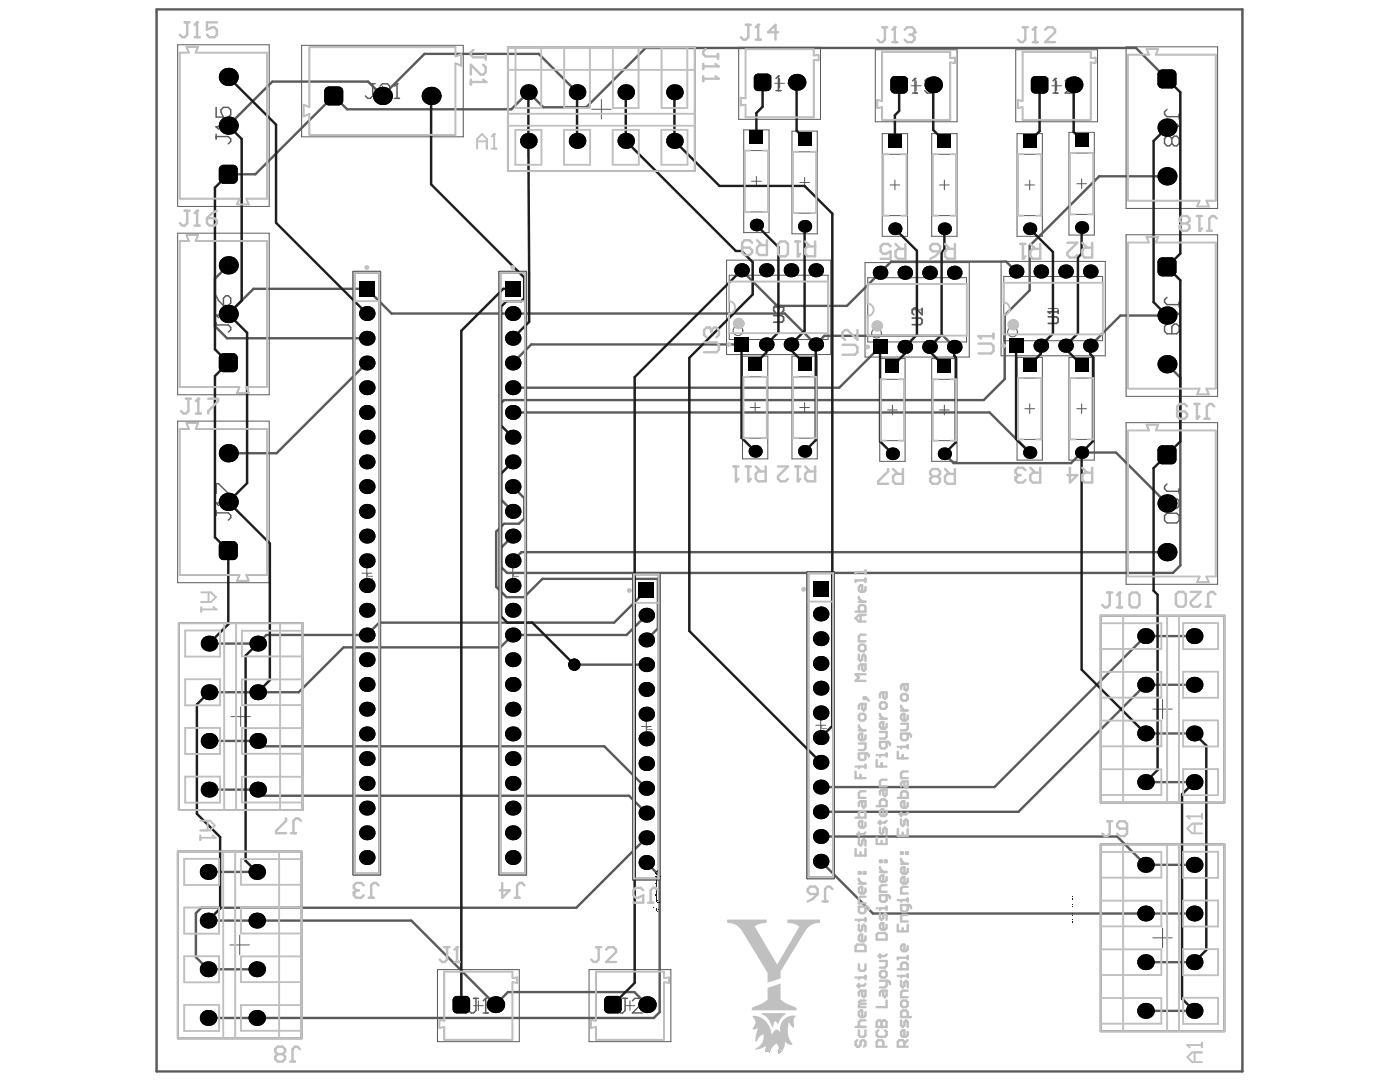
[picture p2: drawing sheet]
<svg xmlns="http://www.w3.org/2000/svg" width="279mm" height="216mm" viewBox="0 0 279 216" stroke-linecap="round" stroke-linejoin="round" font-family="sans-serif">
<g fill="none" stroke="#5a5a5a" stroke-width=".2">
<path d="M35.5 8.9h18.2v32.3h-18.2zM35.8 10.5h1.9l-.5-1.2h2.3l-.4 1.2h14.2v29.1h-4.1l.4 1.2h-2.3l.5-1.2h-12zM60.2 9h32.3v18.3h-32.3zM61.7 9.4h29.2v1.9l1.2-.5v2.3l-1.2-.5v14.3h-29.2v-4.2l-1.1 .5v-2.3l1.1 .5zM75.4 18.2h1.9M76.3 17.2v1.9M120 19.9v3.8M147.4 9.4h16.3v14.4h-16.3zM148.8 9.8h13.6v1.3l1-.1v1.1l-1-.1v11.4h-13.6v-2.5l-1 .1v-1.5l1 .1zM154.6 16.6h2M155.6 15.7v1.9M174.7 9.9h16.3v14.4h-16.3z"/>
<path d="M176 10.3h13.6v1.3l1-.1v1h-1v11.4h-13.6v-2.5l-.9 .1v-1.5l.9 .1zM181.9 17.1h1.9M182.8 16.1v2M202.7 9.9h16.3v14.4h-16.3zM204.1 10.3h13.6v1.3l.9-.1v1.1l-.9-.1v11.4h-13.6v-2.5l-1 .1v-1.5l1 .1zM209.9 17.1h1.9M210.9 16.1v2M224.7 9.3h18.3v32.3h-18.3zM225.1 10.9h4.2l-.5-1.2h2.3l-.4 1.2h11.9v29.1h-1.8l.5 1.2h-2.4l.5-1.2h-14.3zM43.6 25.1h2M44.6 24.1v1.9M118.1 21.8h3.9"/>
<path d="M148.4 25.9h5.1v20.5h-5.1zM148.6 30h4.7v12.3h-4.7zM150 36.2h1.9M151 35.2v1.9M158.1 26.2h5v20.5h-5zM158.2 30.3h4.7v12.2h-4.7zM159.6 36.4h1.9M160.6 35.4v2M176.1 26.7h5v20.5h-5zM176.3 30.8h4.6v12.2h-4.6zM177.6 36.9h2M178.6 35.9v2"/>
<path d="M185.9 26.7h5.1v20.5h-5.1zM186.1 30.8h4.7v12.2h-4.7zM187.5 36.9h1.9M188.5 35.9v2M203 26.7h5v20.5h-5zM203.2 30.8h4.6v12.2h-4.6zM204.5 36.9h2M205.5 35.9v2M213.3 26.4h5.1v20.5h-5.1zM213.5 30.5h4.7v12.3h-4.7zM214.9 36.7h1.9M215.9 35.7v1.9"/>
<path d="M232.9 25.5h1.9M233.9 24.5v1.9M35.5 46.5h18.2v32.3h-18.2zM35.8 48.1h1.9l-.5-1.2h2.3l-.4 1.2h14.2v29.1h-4.1l.4 1.2h-2.3l.5-1.2h-12zM145 51.9h20.8v18.9h-20.8zM145.5 54.9h19.8v12.8h-19.8zM172.6 52.4h20.8v18.8h-20.8zM173.2 55.4h19.7v12.8h-19.7zM199.8 52.2h20.8v18.8h-20.8zM200.3 55.2h19.8v12.8h-19.8zM224.7 46.8h18.3v32.3h-18.3zM225.1 48.4h4.2l-.5-1.2h2.3l-.4 1.2h11.9v29.1h-1.8l.5 1.2h-2.4l.5-1.2h-14.3z"/>
<path d="M43.6 62.7h2M44.6 61.7v1.9M148.2 71.1h5v20.5h-5zM148.4 75.2h4.6v12.2h-4.6zM154.4 61.3h2M155.4 60.4v1.9M158.1 71.1h5v20.5h-5zM158.2 75.2h4.7v12.2h-4.7zM175.6 71.6h5v20.5h-5zM175.8 75.7h4.6v12.2h-4.6zM182.1 61.8h1.9M183 60.9v1.9"/>
<path d="M185.9 71.6h5.1v20.5h-5.1zM186.1 75.7h4.7v12.2h-4.7zM203 71.3h5v20.5h-5zM203.2 75.4h4.6v12.3h-4.6zM209.2 61.6h2M210.2 60.6v1.9M213.3 71.3h5.1v20.5h-5.1zM213.5 75.4h4.7v12.3h-4.7zM232.9 63h1.9M233.9 62v1.9M35.5 84h18.2v32.3h-18.2zM35.8 85.6h1.9l-.5-1.2h2.3l-.4 1.2h14.2v29.1h-4.1l.4 1.2h-2.3l.5-1.2h-12z"/>
<path d="M44.6 99.2v1.9M149.7 81.3h2M150.7 80.3v2M159.6 81.3h1.9M160.6 80.3v2M177.1 81.8h2M178.1 80.8v2M187.5 81.8h1.9M188.5 80.8v2M204.5 81.6h2M205.5 80.6v1.9M214.9 81.6h1.9"/>
<path d="M215.9 80.6v1.9M224.7 84.3h18.3v32.3h-18.3zM225.1 85.9h4.2l-.5-1.2h2.3l-.4 1.2h11.9v29.1h-1.8l.5 1.2h-2.4l.5-1.2h-14.3zM233.9 99.5v1.9M43.6 100.2h2M72.2 114.4h2M73.2 113.4v1.9M101.4 114.4h1.9M102.3 113.4v1.9M232.9 100.5h1.9M232 139.6v3.8M46.1 143h3.9"/>
<path d="M48 141v3.9M128 145h2M129 144v1.9M162.8 144.7h2M163.8 143.7v2M230.1 141.5h3.9M45.9 188.6h3.9M47.8 186.6v3.9M87.3 193.5h16.3v14.4h-16.3zM88.7 193.9h13.6v1.2l.9-.1v1.1l-.9-.1v11.5h-13.6v-2.6l-1 .2v-1.6l1 .2zM95.5 199.7v1.9M117.6 193.5h16.3v14.4h-16.3z"/>
<path d="M118.9 193.9h13.6v1.2l1-.1v1.1l-1-.1v11.5h-13.6v-2.6l-1 .2v-1.6l1 .2zM125.7 199.7v1.9M230.1 187.1h3.9M232 185.2v3.9M94.5 200.7h1.9M124.8 200.7h1.9"/>
<circle cx="147.3" cy="66" r=".97"/>
<circle cx="174.9" cy="66.5" r=".97"/>
<circle cx="202.1" cy="66.2" r=".97"/>
</g>
<g fill="none" stroke="#5a5a5a" stroke-width=".38">
<path d="M101.4 9.5h37.3v24.6h-37.3zM70.5 54.2h5.4v120.3h-5.4zM70.7 54.4h5v119.9h-5zM99.7 54.2h5.3v120.3h-5.3zM99.9 54.4h4.9v119.9h-4.9zM126.3 114.4h5.3v61.1h-5.3zM126.5 114.6h5v60.7h-5zM161.1 114.2h5.3v61.1h-5.3zM161.3 114.4h5v60.7h-5zM35.7 124.3h24.7v37.3h-24.7zM219.7 122.8h24.6v37.3h-24.6zM35.5 169.9h24.7v37.3h-24.7z"/>
<path d="M219.7 168.5h24.6v37.3h-24.6z"/>
</g>
<g fill="#5a5a5a">
<path d="M102.4 114.5l.3-.1v.2a.19 .19 0 0 0-.3 .2 .19 .19 0 0 0 .3 .1h.9v.2h-.9a.37 .37 0 0 1-.3-.2 .37 .37 0 0 1 0-.4z"/>
<path d="M73.3 114.5l.3-.1v.2a.18 .18 0 0 0-.2 .2 .18 .18 0 0 0 .2 .1h.8v.2h-.8a.37 .37 0 0 1-.4-.2 .37 .37 0 0 1 .1-.4z"/>
<path d="M73.3 115.4l.3-.1v.2a.25 .25 0 0 0-.3 .3 .25 .25 0 0 0 .3 .2 .25 .25 0 0 0 .2-.4h.1a.21 .21 0 0 0 .2 .3 .21 .21 0 0 0 .3-.3 .21 .21 0 0 0-.3-.1v-.2a.34 .34 0 0 1 .4 .5 .34 .34 0 0 1-.6 .1 .39 .39 0 0 1-.6 .1 .39 .39 0 0 1 0-.6z"/>
<path d="M129 145.1l.3-.1v.2a.19 .19 0 0 0-.2 .2 .19 .19 0 0 0 .3 .1h.8v.2h-.8a.37 .37 0 0 1-.4-.2 .37 .37 0 0 1 0-.4z"/>
<path d="M129 146l.3-.1v.1a.26 .26 0 0 0-.1 .4 .26 .26 0 0 0 .3 .1 .26 .26 0 0 0 .1-.4v-.2l.6 .1v.6h-.1v-.5h-.4a.42 .42 0 0 1-.4 .6 .42 .42 0 0 1-.3-.7z"/>
<path d="M163.8 144.8l.3-.1v.2a.19 .19 0 0 0-.2 .2 .19 .19 0 0 0 .3 .2h.8v.1h-.8a.37 .37 0 0 1-.4-.2 .37 .37 0 0 1 0-.4z"/>
<path d="M102.8 115.4v.4h.5zM102.6 115.3l1 .5v.2h-.8v.1l-.5-.1v-.2h.3z"/>
<path d="M163.8 145.9l.2-.2h.5a.41 .41 0 0 1 .5 .2 .41 .41 0 0 1-.3 .5v-.1a.28 .28 0 0 0 .2-.4 .28 .28 0 0 0-.4-.1v.1a.41 .41 0 0 1-.4 .5 .41 .41 0 0 1-.3-.5zM163.9 146a.3 .3 0 0 0 .6 0 .3 .3 0 0 0-.6 0z"/>
</g>
<g fill="none" stroke="#5a5a5a" stroke-width=".29">
<path d="M73.9 16.7h1M74.4 16.7v2.4l-.5 .5h-.5l-.5-.5M75.8 17.2l.5-.5h1l.5 .5v.5l-2 1.9h2M78.8 19.6h.9M79.2 16.7h.1M79.2 16.7v2.9M79.2 16.7l-.4 .5M152.9 15.2h1M153.4 15.2v2.4l-.5 .5h-.5l-.5-.5M154.9 18.1h.9M155.3 15.2h.1M155.3 15.2v2.9"/>
<path d="M155.3 15.2l-.4 .5M159.2 16.6h-1.9l1.4-1.4v2.9M180.2 15.7h.9M180.7 15.7v2.4l-.5 .5h-.5l-.5-.5M182.1 18.6h1M182.6 15.7h.1M182.6 15.7v2.9M182.6 15.7l-.5 .4M184.5 16.1l.5-.4h1l.5 .4v.5M185.5 17.1h.5M186 17.1l.5 .5v.5l-.5 .5h-1l-.5-.5M186.5 16.6h.1"/>
<path d="M186.5 16.6l-.5 .5M208.2 15.7h1M208.7 15.7v2.4l-.5 .5h-.5l-.5-.5M210.1 18.6h1M210.6 15.7h.1M210.6 15.7v2.9M210.6 15.7l-.5 .4M212.6 16.1l.5-.4h.9l.5 .4v.5l-1.9 2h1.9M43.1 25.3h.1M43.1 21.4v2h1.5l-.5-1v-.5l.5-.5h1l.4 .5v1l-.4 .5M43.1 26.8v.9M43.1 27.2h2.5l.4 .5v.5l-.4 .5"/>
<path d="M43.1 25.3h2.9M43.1 25.3l.5 .5M46 24.8v1M232.4 24.7v1M232.4 25.2h2.9M232.9 21.8l-.5 .5v.5l.5 .5h2.4M233.9 27.7l.5-.5h.4l.5 .5v.9l-.5 .5h-.4l-.5-.5M233.9 27.7l-.5-.5h-.5l-.5 .5v.9l.5 .5h.5l.5-.5M233.9 27.7v.9M234.8 24.7l.5 .5M235.3 25.2h.1M235.3 22.8v1"/>
<path d="M43.1 59l.5 1 1 1M44.6 59.5l.5-.5h.5l.4 .5v1l-.4 .5h-1zM232.9 59.3l-.5 .5v.5l.5 .5h2.4M43.1 62.9h.1M43.1 64.4v.9M43.1 64.8h2.5l.4 .5v.5l-.4 .5M43.1 62.9h2.9M43.1 62.9l.5 .5M46 62.4v1M232.4 62.2v1M232.4 62.7h2.9M232.9 64.7l-.5 .5v.9l.5 .5h1.9l.5-.5v-.9l-.5-.5h-.4l-.5 .5v1.4"/>
<path d="M234.8 62.2l.5 .5M235.3 62.7h.1M235.3 60.3v1M43.1 98.5v-2h.5l2 2h.4M46 99.9v1M232.9 96.6l-.5 .5v.5l.5 .4h2.4M234.8 99.5l.5 .5v1l-.5 .4h-.4l-2-1.9v1.9M235.3 97.6v.9M43.1 100.4h.1M43.1 101.9v.9M43.1 102.3h2.5l.4 .5v.5l-.4 .5M43.1 100.4h2.9"/>
<path d="M43.1 100.4l.5 .5M232.4 102.9l.5-.5h1.9l.5 .5v1l-.5 .4h-1.9l-.5-.4zM94.5 199.2h1M95 199.2v2.4l-.5 .5h-.5l-.5-.5M96.9 199.2h.1M96.9 199.2v2.9M96.9 199.2l-.5 .5M124.3 199.2h.9M124.8 199.2v2.4l-.5 .5h-.5l-.5-.5M126.2 199.7l.5-.5h1l.5 .5v.5l-2 1.9h2M96.4 202.1h1"/>
</g>
<path d="M31.2 1.9h216.8v211.9h-216.8z" fill="none" stroke="#5a5a5a" stroke-width=".48"/>
<path d="M154.4 63h1.7l.3 .3v.7l-.3 .3h-1.7M155.1 61h-.4l-.3 .3v.7l.3 .3" fill="none" stroke="#5a5a5a" stroke-width=".34"/>
<circle cx="155.1" cy="61" r=".17" fill="#5a5a5a"/>
<path d="M155.1 61l.3 .3M155.4 61.3v.4M155.4 61.3l.3-.3h.4l.3 .3v.7l-.3 .3M182.1 63.5h1.6l.3 .3v.7l-.3 .3h-1.6M184 61.5v1.3l-1.3-1.3h-.3l-.3 .3v.7l.3 .3M209.2 63.2h1.6l.4 .4v.6l-.4 .3h-1.6M209.2 62.2h2M211.2 61.9v.7" fill="none" stroke="#5a5a5a" stroke-width=".34"/>
<circle cx="209.2" cy="62.2" r=".17" fill="#5a5a5a"/>
<path d="M209.2 62.2l.3 .4" fill="none" stroke="#5a5a5a" stroke-width=".34"/>
<g fill="none" stroke="#5a5a5a" stroke-width=".48">
<path d="M115.2 18.4l-7.7-7.6h-22.8l-8.4 8.3-2.8-2.8h-19.2l-8.7 8.8M232.9 15.8l-6.2-6.2h-97.9l-11.8 11.8h-8.5l-3.1-3-3.4 3.4h-32.7l-2.7-2.7-15.6 15.7h-5.4M232.9 35.2h-13.5l-13.9 13.8v8.9l-5 5v12.7l-4.2 4.2h-95.7l-.6 .6v19.3l2.3 2.3M45.6 52.9l-2.7 2.7v9.5l2.4 2.4h27.9M148 53.9l7.1 7.1h13.9l8.9-8.8h22.9l2 2M45.6 62.7l5-5.1h22.6l4.9 5h78.5l6.2 6.1 1.7-1.7h23.7l2.2 2.2M73.2 72.4l-18 18h-9.6M148 68.7h-42l-3.7 3.7M175.6 69.2l-8.1 8.2h-65.2M232.9 72.7l2.7 2.6v37.5l-1.5 1.5h-132.9l-1.2-1.2v-3.8l2.3-2.3M232.9 63h-9.3l-6 6M102.3 97.1l2.3 2.3v4l-1 1.1h-3l-1.6 1.6v11l2.1 2.1h3.5l3.7-3.7h23v9.9l-2.3 2.3"/>
<path d="M102.3 82.3h95.2l8 8M188.5 90.5l1.8 1.9h23.5l2.1-2.1h6.8l10.2 10.2M129 117.8l-6.4 6.4h-46.9l-2.5 2.5h-20.1l-1.7 1.7h-9.7M232.9 110.2h-128.8l-1.8 1.7M114.6 132.6h14.4M129 122.8l-4 3.9h-22.7l-2.4 2.5h-31.3l-9 8.9h-17.9M238.3 136.6h-9.7l-25.4 25.4h-39.4M238.3 126.9h-9.7l-30.1 30.2h-34.7M41.7 157.6h9.7l1.3 1.2h72.8l3.5 3.4M41.7 147.8h9.7l1.1 1.1h68.1l8.4 8.4M228.6 156.1h9.7M228.6 146.4h9.7"/>
<path d="M41.5 174h9.7M129 167.2l-14 13.9h-74.8l-1.1 1.1v8.8l2.4 2.4h9.7M129 172.1l2.7 2.7v27.2l-1.2 1.1h-89M163.8 171.9l10.4 10.4h64.1M163.8 166.9h59.2l5.6 5.7h9.7M41.5 183.7h40.6l16.8 16.8 2.5-2.5h25.2l2.5 2.5M228.6 192h9.7M228.6 201.7h9.7"/>
</g>
<g fill="#000">
<path d="M65 17.5l.7-.3v1h-1zM67.6 17.2a.95 .95 0 0 1 .9 1h-.9zM150.7 14.9l.6-.2v.9h-.9zM150.4 17.3h.9v.9a.87 .87 0 0 1-.9-.9zM153.1 14.7a.87 .87 0 0 1 .8 .9h-.8zM153.1 17.3h.8a.87 .87 0 0 1-.8 .9zM178 15.4l.6-.2v.8h-.9zM177.7 17.8h.9v.9a.87 .87 0 0 1-.9-.9zM180.3 15.2a.87 .87 0 0 1 .9 .8h-.9zM180.3 17.8h.9a.87 .87 0 0 1-.9 .9zM206 15.4l.6-.2v.8h-.9zM205.7 17.8h.9v.9a.87 .87 0 0 1-.9-.9z"/>
<path d="M208.3 15.2a.87 .87 0 0 1 .9 .8h-.9zM208.3 17.8h.9a.87 .87 0 0 1-.9 .9zM231.3 14.1l.6-.2v.9h-.9zM231 16.7h.9v.9a.95 .95 0 0 1-.9-.9zM233.8 16.7h1a.95 .95 0 0 1-1 .9zM233.8 13.9a.95 .95 0 0 1 1 .9h-1zM43.9 33.2l.7-.3v.9h-.9zM43.7 35.7h.9v1a.95 .95 0 0 1-.9-1zM46.5 35.7h1a.95 .95 0 0 1-1 1zM46.5 32.9a.95 .95 0 0 1 1 .9h-1zM64.7 20.1h1v.9a.95 .95 0 0 1-1-.9zM67.6 20.1h.9a.95 .95 0 0 1-.9 .9z"/>
<path d="M231.3 51.6l.6-.2v.9h-.9zM231 54.2h.9v.9a.95 .95 0 0 1-.9-.9zM233.8 54.2h1a.95 .95 0 0 1-1 .9zM233.8 51.4a.95 .95 0 0 1 1 .9h-1zM43.9 70.8l.7-.3v.9h-.9zM43.7 73.3h.9v1a.95 .95 0 0 1-.9-1zM46.5 73.3h1a.95 .95 0 0 1-1 1zM46.5 70.5a.95 .95 0 0 1 1 .9h-1zM231.3 89.1l.6-.2v.9h-.9zM231 91.7h.9v.9a.95 .95 0 0 1-.9-.9zM233.8 91.7h1a.95 .95 0 0 1-1 .9zM233.8 88.9a.95 .95 0 0 1 1 .9h-1z"/>
<path d="M43.9 108.2l.7-.2v.9h-.9zM43.7 110.8h.9v1a.95 .95 0 0 1-.9-1zM46.5 110.8h1a.95 .95 0 0 1-1 1zM46.5 108a.95 .95 0 0 1 1 .9h-1zM90.6 199l.6-.3v.9h-.9zM92.9 198.7a.87 .87 0 0 1 .9 .9h-.9zM120.8 199l.6-.3v.9h-.8zM123.2 198.7a.87 .87 0 0 1 .9 .9h-.9zM90.3 201.3h.9v.9a.87 .87 0 0 1-.9-.9zM92.9 201.3h.9a.87 .87 0 0 1-.9 .9zM120.6 201.3h.8v.9a.87 .87 0 0 1-.8-.9zM123.2 201.3h.9a.87 .87 0 0 1-.9 .9z"/>
<circle cx="45.6" cy="15.4" r="1.86"/>
<circle cx="76.3" cy="19.1" r="1.86"/>
<circle cx="86" cy="19.1" r="1.86"/>
<circle cx="105.4" cy="18.4" r="1.62"/>
<circle cx="115.2" cy="18.4" r="1.62"/>
<circle cx="124.9" cy="18.4" r="1.62"/>
<circle cx="134.6" cy="18.4" r="1.62"/>
<circle cx="159" cy="16.4" r="1.71"/>
<circle cx="186.2" cy="16.9" r="1.71"/>
<circle cx="214.3" cy="16.9" r="1.71"/>
<circle cx="45.6" cy="25.1" r="1.86"/>
<circle cx="105.4" cy="28.1" r="1.62"/>
<circle cx="115.2" cy="28.1" r="1.62"/>
<circle cx="124.9" cy="28.1" r="1.62"/>
<circle cx="134.6" cy="28.1" r="1.62"/>
<circle cx="232.9" cy="25.5" r="1.86"/>
<circle cx="232.9" cy="35.2" r="1.86"/>
<circle cx="45.6" cy="52.9" r="1.86"/>
<circle cx="148" cy="53.9" r="1.43"/>
<circle cx="151" cy="44.9" r="1.29"/>
<circle cx="152.9" cy="53.9" r="1.43"/>
<circle cx="157.9" cy="53.9" r="1.43"/>
<circle cx="160.6" cy="45.2" r="1.29"/>
<circle cx="162.8" cy="53.9" r="1.43"/>
<circle cx="175.6" cy="54.4" r="1.43"/>
<circle cx="178.6" cy="45.6" r="1.29"/>
<circle cx="180.6" cy="54.4" r="1.43"/>
<circle cx="185.5" cy="54.4" r="1.43"/>
<circle cx="188.5" cy="45.6" r="1.29"/>
<circle cx="190.4" cy="54.4" r="1.43"/>
<circle cx="202.8" cy="54.2" r="1.43"/>
<circle cx="205.5" cy="45.6" r="1.29"/>
<circle cx="207.7" cy="54.2" r="1.43"/>
<circle cx="212.7" cy="54.2" r="1.43"/>
<circle cx="215.9" cy="45.4" r="1.29"/>
<circle cx="217.6" cy="54.2" r="1.43"/>
<circle cx="45.6" cy="62.7" r="1.86"/>
<circle cx="73.2" cy="77.4" r="1.51"/>
<circle cx="73.2" cy="67.5" r="1.51"/>
<circle cx="73.2" cy="72.4" r="1.51"/>
<circle cx="73.2" cy="62.6" r="1.51"/>
<circle cx="102.3" cy="72.4" r="1.51"/>
<circle cx="102.3" cy="67.5" r="1.51"/>
<circle cx="102.3" cy="77.4" r="1.51"/>
<circle cx="102.3" cy="62.6" r="1.51"/>
<circle cx="152.9" cy="68.7" r="1.43"/>
<circle cx="157.9" cy="68.7" r="1.43"/>
<circle cx="162.8" cy="68.7" r="1.43"/>
<circle cx="180.6" cy="69.2" r="1.43"/>
<circle cx="185.5" cy="69.2" r="1.43"/>
<circle cx="190.4" cy="69.2" r="1.43"/>
<circle cx="207.7" cy="69" r="1.43"/>
<circle cx="212.7" cy="69" r="1.43"/>
<circle cx="217.6" cy="69" r="1.43"/>
<circle cx="232.9" cy="63" r="1.86"/>
<circle cx="232.9" cy="72.7" r="1.86"/>
<circle cx="45.6" cy="90.4" r="1.86"/>
<circle cx="73.2" cy="92.2" r="1.51"/>
<circle cx="73.2" cy="87.2" r="1.51"/>
<circle cx="73.2" cy="97.1" r="1.51"/>
<circle cx="73.2" cy="82.3" r="1.51"/>
<circle cx="102.3" cy="97.1" r="1.51"/>
<circle cx="102.3" cy="92.2" r="1.51"/>
<circle cx="102.3" cy="87.2" r="1.51"/>
<circle cx="102.3" cy="82.3" r="1.51"/>
<circle cx="150.7" cy="90.1" r="1.29"/>
<circle cx="160.6" cy="90.1" r="1.29"/>
<circle cx="178.1" cy="90.5" r="1.29"/>
<circle cx="188.5" cy="90.5" r="1.29"/>
<circle cx="205.5" cy="90.3" r="1.29"/>
<circle cx="215.9" cy="90.3" r="1.29"/>
<circle cx="45.6" cy="100.2" r="1.86"/>
<circle cx="73.2" cy="102" r="1.51"/>
<circle cx="73.2" cy="116.8" r="1.51"/>
<circle cx="73.2" cy="111.9" r="1.51"/>
<circle cx="73.2" cy="107" r="1.51"/>
<circle cx="102.3" cy="107" r="1.51"/>
<circle cx="102.3" cy="102" r="1.51"/>
<circle cx="102.3" cy="116.8" r="1.51"/>
<circle cx="102.3" cy="111.9" r="1.51"/>
<circle cx="232.9" cy="110.2" r="1.86"/>
<circle cx="232.9" cy="100.5" r="1.86"/>
<circle cx="41.7" cy="128.4" r="1.62"/>
<circle cx="41.7" cy="138.1" r="1.62"/>
<circle cx="51.4" cy="138.1" r="1.62"/>
<circle cx="51.4" cy="128.4" r="1.62"/>
<circle cx="73.2" cy="131.6" r="1.51"/>
<circle cx="73.2" cy="121.8" r="1.51"/>
<circle cx="73.2" cy="126.7" r="1.51"/>
<circle cx="73.2" cy="136.6" r="1.51"/>
<circle cx="102.3" cy="131.6" r="1.51"/>
<circle cx="102.3" cy="136.6" r="1.51"/>
<circle cx="102.3" cy="126.7" r="1.51"/>
<circle cx="102.3" cy="121.8" r="1.51"/>
<circle cx="114.6" cy="132.6" r="1.23"/>
<circle cx="129" cy="127.7" r="1.51"/>
<circle cx="129" cy="137.6" r="1.51"/>
<circle cx="129" cy="122.8" r="1.51"/>
<circle cx="129" cy="132.6" r="1.51"/>
<circle cx="163.8" cy="122.5" r="1.51"/>
<circle cx="163.8" cy="127.4" r="1.51"/>
<circle cx="163.8" cy="137.3" r="1.51"/>
<circle cx="163.8" cy="132.4" r="1.51"/>
<circle cx="228.6" cy="126.9" r="1.62"/>
<circle cx="228.6" cy="136.6" r="1.62"/>
<circle cx="238.3" cy="136.6" r="1.62"/>
<circle cx="238.3" cy="126.9" r="1.62"/>
<circle cx="41.7" cy="157.6" r="1.62"/>
<circle cx="41.7" cy="147.8" r="1.62"/>
<circle cx="51.4" cy="157.6" r="1.62"/>
<circle cx="51.4" cy="147.8" r="1.62"/>
<circle cx="73.2" cy="156.3" r="1.51"/>
<circle cx="73.2" cy="146.4" r="1.51"/>
<circle cx="73.2" cy="141.5" r="1.51"/>
<circle cx="73.2" cy="151.4" r="1.51"/>
<circle cx="102.3" cy="156.3" r="1.51"/>
<circle cx="102.3" cy="151.4" r="1.51"/>
<circle cx="102.3" cy="141.5" r="1.51"/>
<circle cx="102.3" cy="146.4" r="1.51"/>
<circle cx="129" cy="147.4" r="1.51"/>
<circle cx="129" cy="157.3" r="1.51"/>
<circle cx="129" cy="142.5" r="1.51"/>
<circle cx="129" cy="152.4" r="1.51"/>
<circle cx="163.8" cy="147.2" r="1.51"/>
<circle cx="163.8" cy="157.1" r="1.51"/>
<circle cx="163.8" cy="142.2" r="1.51"/>
<circle cx="163.8" cy="152.1" r="1.51"/>
<circle cx="228.6" cy="156.1" r="1.62"/>
<circle cx="228.6" cy="146.4" r="1.62"/>
<circle cx="238.3" cy="156.1" r="1.62"/>
<circle cx="238.3" cy="146.4" r="1.62"/>
<circle cx="41.5" cy="174" r="1.62"/>
<circle cx="51.2" cy="174" r="1.62"/>
<circle cx="73.2" cy="171.1" r="1.51"/>
<circle cx="73.2" cy="161.2" r="1.51"/>
<circle cx="73.2" cy="166.2" r="1.51"/>
<circle cx="102.3" cy="166.2" r="1.51"/>
<circle cx="102.3" cy="171.1" r="1.51"/>
<circle cx="102.3" cy="161.2" r="1.51"/>
<circle cx="129" cy="162.2" r="1.51"/>
<circle cx="129" cy="172.1" r="1.51"/>
<circle cx="129" cy="167.2" r="1.51"/>
<circle cx="163.8" cy="162" r="1.51"/>
<circle cx="163.8" cy="171.9" r="1.51"/>
<circle cx="163.8" cy="166.9" r="1.51"/>
<circle cx="228.6" cy="172.6" r="1.62"/>
<circle cx="238.3" cy="172.6" r="1.62"/>
<circle cx="41.5" cy="183.7" r="1.62"/>
<circle cx="41.5" cy="193.4" r="1.62"/>
<circle cx="51.2" cy="183.7" r="1.62"/>
<circle cx="51.2" cy="193.4" r="1.62"/>
<circle cx="228.6" cy="182.3" r="1.62"/>
<circle cx="228.6" cy="192" r="1.62"/>
<circle cx="238.3" cy="192" r="1.62"/>
<circle cx="238.3" cy="182.3" r="1.62"/>
<circle cx="41.5" cy="203.1" r="1.62"/>
<circle cx="51.2" cy="203.1" r="1.62"/>
<circle cx="98.9" cy="200.5" r="1.71"/>
<circle cx="129.1" cy="200.5" r="1.71"/>
<circle cx="228.6" cy="201.7" r="1.62"/>
<circle cx="238.3" cy="201.7" r="1.62"/>
</g>
<g fill="#000">
<path d="M64.7 18.2l1-1h1.9l.9 1v1.9l-.9 .9h-1.9l-1-.9z" fill-rule="evenodd"/>
<path d="M150.4 15.6l.9-.9h1.8l.8 .9v1.7l-.8 .9h-1.8l-.9-.9z" fill-rule="evenodd"/>
<path d="M177.7 16l.9-.8h1.7l.9 .8v1.8l-.9 .9h-1.7l-.9-.9z" fill-rule="evenodd"/>
<path d="M205.7 16l.9-.8h1.7l.9 .8v1.8l-.9 .9h-1.7l-.9-.9z" fill-rule="evenodd"/>
<path d="M231 14.8l.9-.9h1.9l1 .9v1.9l-1 .9h-1.9l-.9-.9z" fill-rule="evenodd"/>
<path d="M43.7 33.8l.9-.9h1.9l1 .9v1.9l-1 1h-1.9l-.9-1z" fill-rule="evenodd"/>
<path d="M149.6 26.1h2.7v2.6h-2.7z" fill-rule="evenodd"/>
<path d="M159.3 26.4h2.6v2.6h-2.6z" fill-rule="evenodd"/>
<path d="M177.3 26.9h2.6v2.6h-2.6z" fill-rule="evenodd"/>
<path d="M187.2 26.9h2.6v2.6h-2.6z" fill-rule="evenodd"/>
<path d="M204.2 26.9h2.6v2.6h-2.6z" fill-rule="evenodd"/>
<path d="M214.6 26.6h2.6v2.6h-2.6z" fill-rule="evenodd"/>
<path d="M71.7 56.1h3.1v3.1h-3.1z" fill-rule="evenodd"/>
<path d="M100.8 56.1h3.1v3.1h-3.1z" fill-rule="evenodd"/>
<path d="M231 52.3l.9-.9h1.9l1 .9v1.9l-1 .9h-1.9l-.9-.9z" fill-rule="evenodd"/>
<path d="M43.7 71.4l.9-.9h1.9l1 .9v1.9l-1 1h-1.9l-.9-1z" fill-rule="evenodd"/>
<path d="M146.5 67.3h2.9v2.9h-2.9z" fill-rule="evenodd"/>
<path d="M149.4 71.3h2.6v2.6h-2.6z" fill-rule="evenodd"/>
<path d="M159.3 71.3h2.6v2.6h-2.6z" fill-rule="evenodd"/>
<path d="M174.2 67.8h2.9v2.9h-2.9z" fill-rule="evenodd"/>
<path d="M176.8 71.8h2.6v2.6h-2.6z" fill-rule="evenodd"/>
<path d="M187.2 71.8h2.6v2.6h-2.6z" fill-rule="evenodd"/>
<path d="M201.3 67.5h2.9v2.9h-2.9z" fill-rule="evenodd"/>
<path d="M204.2 71.5h2.6v2.6h-2.6z" fill-rule="evenodd"/>
<path d="M214.6 71.5h2.6v2.6h-2.6z" fill-rule="evenodd"/>
<path d="M231 89.8l.9-.9h1.9l1 .9v1.9l-1 .9h-1.9l-.9-.9z" fill-rule="evenodd"/>
<path d="M43.7 108.9l.9-.9h1.9l1 .9v1.9l-1 1h-1.9l-.9-1z" fill-rule="evenodd"/>
<path d="M127.4 116.3h3.1v3.1h-3.1z" fill-rule="evenodd"/>
<path d="M162.2 116h3.1v3.1h-3.1z" fill-rule="evenodd"/>
<path d="M90.3 199.6l.9-.9h1.7l.9 .9v1.7l-.9 .9h-1.7l-.9-.9z" fill-rule="evenodd"/>
<path d="M120.6 199.6l.8-.9h1.8l.9 .9v1.7l-.9 .9h-1.8l-.8-.9z" fill-rule="evenodd"/>
</g>
<g fill="#1e1e1e">
<path d="M130.9 174l.1 .1z"/>
<path d="M131 174.3v.2z"/>
<path d="M131.1 180h.1z"/>
<path d="M131.1 179.7v.1z"/>
<path d="M130.9 177.5h.1z"/>
<path d="M130.9 173.9h.1z"/>
</g>
<g fill="none" stroke="#1e1e1e" stroke-width=".48">
<path d="M45.6 15.4l9.5 9.5v19.6l18.1 18.1M86 19.1v17.7l18.6 18.6v4.1l-.5 .6h-3l-1.1 1.1v23.7l2.3 2.3M105.4 18.4l.2 45.8-3.3 3.3M115.2 18.4v9.7M124.9 18.4v9.7l22 22h1.1l2.2 2.2v6.5l-12.6 12.6v54.5l26.2 26.2M134.6 18.4v9.7l9 9h17l5.5 5.5v102.3l-2.3 2.3M152.2 16.4v4.9l-1.2 1.2v4.9M159 16.4v9.7l1.6 1.6M179.4 16.9v5.2l-.8 .9v5.2M186.2 16.9v9l2.3 2.3M207.5 16.9v9.3l-2 2M214.3 16.9v9.4l1.6 1.6"/>
<path d="M232.9 15.8l2.7 2.6v32.2l-2.7 2.7 2.7 2.6v32.2l-5.4 5.3v24.5l.8 .8v35l-2.4 2.4M45.6 34.8l-2.7 2.6v32.3l2.7 2.7-2.7 2.6v32.2l2.7 2.7v14.7l-3.9 3.8M45.6 25.1l2.6 2.6v32.3l-2.6 2.7 3.7 3.7v30l-3.7 3.8 8.3 8.2v27.3l-2.5 2.4M232.9 25.5l-2.7 2.6v32.2l2.7 2.7M102.3 57.6h-1.9l-8.3 8.4v134.5M148 53.9l-21.3 21.3v120.9l-4.4 4.4M151 44.9l4.3 4.4v17l-2.4 2.4v1.7l-2.2 2.2M160.6 45.2v20.8l-2.7 2.7v1.2l2.7 2.7M178.6 45.6l4.4 4.4v16.8l-2.4 2.4v1.4l-2.5 2.5M188.5 45.6v4.2l-.6 .5v16.5l-2.4 2.4v.9l3 3M205.5 45.6l4.6 4.7v16.3l-2.4 2.4v1.6l-2.2 2.2M215.9 45.4v5.2l-.8 .8v15.1l-2.4 2.5v.6l3.2 3.2"/>
<path d="M148 68.7v18.6l2.7 2.8M162.8 68.7v19.1l-2.2 2.3M175.6 69.2v18.9l2.5 2.4M190.4 69.2v1.8l.3 .3v17l-2.2 2.2M202.8 69v18.6l2.7 2.7M217.6 69v1.7l.5 .5v16.8l-2.2 2.3v43.3l12.7 12.8M102.3 92.2l-2.3 2.3v28.5l1.2 1.2h5l8.4 8.4M41.7 138.1l-2.4 2.5v21.8l4.6 4.6v14.3l-2.4 2.4M51.4 128.4l-2.4 2.4v41l2.2 2.2M238.3 156.1l-2.4 2.4v40.8l2.4 2.4M238.3 146.4l2.4 2.4v40.8l-2.4 2.4"/>
</g>
<g fill="#000">
<path d="M65 17.5l.7-.3v1h-1zM67.6 17.2a.95 .95 0 0 1 .9 1h-.9zM150.7 14.9l.6-.2v.9h-.9zM150.4 17.3h.9v.9a.87 .87 0 0 1-.9-.9zM153.1 14.7a.87 .87 0 0 1 .8 .9h-.8zM153.1 17.3h.8a.87 .87 0 0 1-.8 .9zM178 15.4l.6-.2v.8h-.9zM177.7 17.8h.9v.9a.87 .87 0 0 1-.9-.9zM180.3 15.2a.87 .87 0 0 1 .9 .8h-.9zM180.3 17.8h.9a.87 .87 0 0 1-.9 .9zM206 15.4l.6-.2v.8h-.9zM205.7 17.8h.9v.9a.87 .87 0 0 1-.9-.9z"/>
<path d="M208.3 15.2a.87 .87 0 0 1 .9 .8h-.9zM208.3 17.8h.9a.87 .87 0 0 1-.9 .9zM231.3 14.1l.6-.2v.9h-.9zM231 16.7h.9v.9a.95 .95 0 0 1-.9-.9zM233.8 16.7h1a.95 .95 0 0 1-1 .9zM233.8 13.9a.95 .95 0 0 1 1 .9h-1zM43.9 33.2l.7-.3v.9h-.9zM43.7 35.7h.9v1a.95 .95 0 0 1-.9-1zM46.5 35.7h1a.95 .95 0 0 1-1 1zM46.5 32.9a.95 .95 0 0 1 1 .9h-1zM64.7 20.1h1v.9a.95 .95 0 0 1-1-.9zM67.6 20.1h.9a.95 .95 0 0 1-.9 .9z"/>
<path d="M231.3 51.6l.6-.2v.9h-.9zM231 54.2h.9v.9a.95 .95 0 0 1-.9-.9zM233.8 54.2h1a.95 .95 0 0 1-1 .9zM233.8 51.4a.95 .95 0 0 1 1 .9h-1zM43.9 70.8l.7-.3v.9h-.9zM43.7 73.3h.9v1a.95 .95 0 0 1-.9-1zM46.5 73.3h1a.95 .95 0 0 1-1 1zM46.5 70.5a.95 .95 0 0 1 1 .9h-1zM231.3 89.1l.6-.2v.9h-.9zM231 91.7h.9v.9a.95 .95 0 0 1-.9-.9zM233.8 91.7h1a.95 .95 0 0 1-1 .9zM233.8 88.9a.95 .95 0 0 1 1 .9h-1z"/>
<path d="M43.9 108.2l.7-.2v.9h-.9zM43.7 110.8h.9v1a.95 .95 0 0 1-.9-1zM46.5 110.8h1a.95 .95 0 0 1-1 1zM46.5 108a.95 .95 0 0 1 1 .9h-1zM90.6 199l.6-.3v.9h-.9zM92.9 198.7a.87 .87 0 0 1 .9 .9h-.9zM120.8 199l.6-.3v.9h-.8zM123.2 198.7a.87 .87 0 0 1 .9 .9h-.9zM90.3 201.3h.9v.9a.87 .87 0 0 1-.9-.9zM92.9 201.3h.9a.87 .87 0 0 1-.9 .9zM120.6 201.3h.8v.9a.87 .87 0 0 1-.8-.9zM123.2 201.3h.9a.87 .87 0 0 1-.9 .9z"/>
<circle cx="45.6" cy="15.4" r="1.86"/>
<circle cx="76.3" cy="19.1" r="1.86"/>
<circle cx="86" cy="19.1" r="1.86"/>
<circle cx="105.4" cy="18.4" r="1.62"/>
<circle cx="115.2" cy="18.4" r="1.62"/>
<circle cx="124.9" cy="18.4" r="1.62"/>
<circle cx="134.6" cy="18.4" r="1.62"/>
<circle cx="159" cy="16.4" r="1.71"/>
<circle cx="186.2" cy="16.9" r="1.71"/>
<circle cx="214.3" cy="16.9" r="1.71"/>
<circle cx="45.6" cy="25.1" r="1.86"/>
<circle cx="105.4" cy="28.1" r="1.62"/>
<circle cx="115.2" cy="28.1" r="1.62"/>
<circle cx="124.9" cy="28.1" r="1.62"/>
<circle cx="134.6" cy="28.1" r="1.62"/>
<circle cx="232.9" cy="25.5" r="1.86"/>
<circle cx="232.9" cy="35.2" r="1.86"/>
<circle cx="45.6" cy="52.9" r="1.86"/>
<circle cx="148" cy="53.9" r="1.43"/>
<circle cx="151" cy="44.9" r="1.29"/>
<circle cx="152.9" cy="53.9" r="1.43"/>
<circle cx="157.9" cy="53.9" r="1.43"/>
<circle cx="160.6" cy="45.2" r="1.29"/>
<circle cx="162.8" cy="53.9" r="1.43"/>
<circle cx="175.6" cy="54.4" r="1.43"/>
<circle cx="178.6" cy="45.6" r="1.29"/>
<circle cx="180.6" cy="54.4" r="1.43"/>
<circle cx="185.5" cy="54.4" r="1.43"/>
<circle cx="188.5" cy="45.6" r="1.29"/>
<circle cx="190.4" cy="54.4" r="1.43"/>
<circle cx="202.8" cy="54.2" r="1.43"/>
<circle cx="205.5" cy="45.6" r="1.29"/>
<circle cx="207.7" cy="54.2" r="1.43"/>
<circle cx="212.7" cy="54.2" r="1.43"/>
<circle cx="215.9" cy="45.4" r="1.29"/>
<circle cx="217.6" cy="54.2" r="1.43"/>
<circle cx="45.6" cy="62.7" r="1.86"/>
<circle cx="73.2" cy="77.4" r="1.51"/>
<circle cx="73.2" cy="67.5" r="1.51"/>
<circle cx="73.2" cy="72.4" r="1.51"/>
<circle cx="73.2" cy="62.6" r="1.51"/>
<circle cx="102.3" cy="72.4" r="1.51"/>
<circle cx="102.3" cy="67.5" r="1.51"/>
<circle cx="102.3" cy="77.4" r="1.51"/>
<circle cx="102.3" cy="62.6" r="1.51"/>
<circle cx="152.9" cy="68.7" r="1.43"/>
<circle cx="157.9" cy="68.7" r="1.43"/>
<circle cx="162.8" cy="68.7" r="1.43"/>
<circle cx="180.6" cy="69.2" r="1.43"/>
<circle cx="185.5" cy="69.2" r="1.43"/>
<circle cx="190.4" cy="69.2" r="1.43"/>
<circle cx="207.7" cy="69" r="1.43"/>
<circle cx="212.7" cy="69" r="1.43"/>
<circle cx="217.6" cy="69" r="1.43"/>
<circle cx="232.9" cy="63" r="1.86"/>
<circle cx="232.9" cy="72.7" r="1.86"/>
<circle cx="45.6" cy="90.4" r="1.86"/>
<circle cx="73.2" cy="92.2" r="1.51"/>
<circle cx="73.2" cy="87.2" r="1.51"/>
<circle cx="73.2" cy="97.1" r="1.51"/>
<circle cx="73.2" cy="82.3" r="1.51"/>
<circle cx="102.3" cy="97.1" r="1.51"/>
<circle cx="102.3" cy="92.2" r="1.51"/>
<circle cx="102.3" cy="87.2" r="1.51"/>
<circle cx="102.3" cy="82.3" r="1.51"/>
<circle cx="150.7" cy="90.1" r="1.29"/>
<circle cx="160.6" cy="90.1" r="1.29"/>
<circle cx="178.1" cy="90.5" r="1.29"/>
<circle cx="188.5" cy="90.5" r="1.29"/>
<circle cx="205.5" cy="90.3" r="1.29"/>
<circle cx="215.9" cy="90.3" r="1.29"/>
<circle cx="45.6" cy="100.2" r="1.86"/>
<circle cx="73.2" cy="102" r="1.51"/>
<circle cx="73.2" cy="116.8" r="1.51"/>
<circle cx="73.2" cy="111.9" r="1.51"/>
<circle cx="73.2" cy="107" r="1.51"/>
<circle cx="102.3" cy="107" r="1.51"/>
<circle cx="102.3" cy="102" r="1.51"/>
<circle cx="102.3" cy="116.8" r="1.51"/>
<circle cx="102.3" cy="111.9" r="1.51"/>
<circle cx="232.9" cy="110.2" r="1.86"/>
<circle cx="232.9" cy="100.5" r="1.86"/>
<circle cx="41.7" cy="128.4" r="1.62"/>
<circle cx="41.7" cy="138.1" r="1.62"/>
<circle cx="51.4" cy="138.1" r="1.62"/>
<circle cx="51.4" cy="128.4" r="1.62"/>
<circle cx="73.2" cy="131.6" r="1.51"/>
<circle cx="73.2" cy="121.8" r="1.51"/>
<circle cx="73.2" cy="126.7" r="1.51"/>
<circle cx="73.2" cy="136.6" r="1.51"/>
<circle cx="102.3" cy="131.6" r="1.51"/>
<circle cx="102.3" cy="136.6" r="1.51"/>
<circle cx="102.3" cy="126.7" r="1.51"/>
<circle cx="102.3" cy="121.8" r="1.51"/>
<circle cx="114.6" cy="132.6" r="1.23"/>
<circle cx="129" cy="127.7" r="1.51"/>
<circle cx="129" cy="137.6" r="1.51"/>
<circle cx="129" cy="122.8" r="1.51"/>
<circle cx="129" cy="132.6" r="1.51"/>
<circle cx="163.8" cy="122.5" r="1.51"/>
<circle cx="163.8" cy="127.4" r="1.51"/>
<circle cx="163.8" cy="137.3" r="1.51"/>
<circle cx="163.8" cy="132.4" r="1.51"/>
<circle cx="228.6" cy="126.9" r="1.62"/>
<circle cx="228.6" cy="136.6" r="1.62"/>
<circle cx="238.3" cy="136.6" r="1.62"/>
<circle cx="238.3" cy="126.9" r="1.62"/>
<circle cx="41.7" cy="157.6" r="1.62"/>
<circle cx="41.7" cy="147.8" r="1.62"/>
<circle cx="51.4" cy="157.6" r="1.62"/>
<circle cx="51.4" cy="147.8" r="1.62"/>
<circle cx="73.2" cy="156.3" r="1.51"/>
<circle cx="73.2" cy="146.4" r="1.51"/>
<circle cx="73.2" cy="141.5" r="1.51"/>
<circle cx="73.2" cy="151.4" r="1.51"/>
<circle cx="102.3" cy="156.3" r="1.51"/>
<circle cx="102.3" cy="151.4" r="1.51"/>
<circle cx="102.3" cy="141.5" r="1.51"/>
<circle cx="102.3" cy="146.4" r="1.51"/>
<circle cx="129" cy="147.4" r="1.51"/>
<circle cx="129" cy="157.3" r="1.51"/>
<circle cx="129" cy="142.5" r="1.51"/>
<circle cx="129" cy="152.4" r="1.51"/>
<circle cx="163.8" cy="147.2" r="1.51"/>
<circle cx="163.8" cy="157.1" r="1.51"/>
<circle cx="163.8" cy="142.2" r="1.51"/>
<circle cx="163.8" cy="152.1" r="1.51"/>
<circle cx="228.6" cy="156.1" r="1.62"/>
<circle cx="228.6" cy="146.4" r="1.62"/>
<circle cx="238.3" cy="156.1" r="1.62"/>
<circle cx="238.3" cy="146.4" r="1.62"/>
<circle cx="41.5" cy="174" r="1.62"/>
<circle cx="51.2" cy="174" r="1.62"/>
<circle cx="73.2" cy="171.1" r="1.51"/>
<circle cx="73.2" cy="161.2" r="1.51"/>
<circle cx="73.2" cy="166.2" r="1.51"/>
<circle cx="102.3" cy="166.2" r="1.51"/>
<circle cx="102.3" cy="171.1" r="1.51"/>
<circle cx="102.3" cy="161.2" r="1.51"/>
<circle cx="129" cy="162.2" r="1.51"/>
<circle cx="129" cy="172.1" r="1.51"/>
<circle cx="129" cy="167.2" r="1.51"/>
<circle cx="163.8" cy="162" r="1.51"/>
<circle cx="163.8" cy="171.9" r="1.51"/>
<circle cx="163.8" cy="166.9" r="1.51"/>
<circle cx="228.6" cy="172.6" r="1.62"/>
<circle cx="238.3" cy="172.6" r="1.62"/>
<circle cx="41.5" cy="183.7" r="1.62"/>
<circle cx="41.5" cy="193.4" r="1.62"/>
<circle cx="51.2" cy="183.7" r="1.62"/>
<circle cx="51.2" cy="193.4" r="1.62"/>
<circle cx="228.6" cy="182.3" r="1.62"/>
<circle cx="228.6" cy="192" r="1.62"/>
<circle cx="238.3" cy="192" r="1.62"/>
<circle cx="238.3" cy="182.3" r="1.62"/>
<circle cx="41.5" cy="203.1" r="1.62"/>
<circle cx="51.2" cy="203.1" r="1.62"/>
<circle cx="98.9" cy="200.5" r="1.71"/>
<circle cx="129.1" cy="200.5" r="1.71"/>
<circle cx="228.6" cy="201.7" r="1.62"/>
<circle cx="238.3" cy="201.7" r="1.62"/>
</g>
<g fill="#000">
<path d="M64.7 18.2l1-1h1.9l.9 1v1.9l-.9 .9h-1.9l-1-.9z" fill-rule="evenodd"/>
<path d="M150.4 15.6l.9-.9h1.8l.8 .9v1.7l-.8 .9h-1.8l-.9-.9z" fill-rule="evenodd"/>
<path d="M177.7 16l.9-.8h1.7l.9 .8v1.8l-.9 .9h-1.7l-.9-.9z" fill-rule="evenodd"/>
<path d="M205.7 16l.9-.8h1.7l.9 .8v1.8l-.9 .9h-1.7l-.9-.9z" fill-rule="evenodd"/>
<path d="M231 14.8l.9-.9h1.9l1 .9v1.9l-1 .9h-1.9l-.9-.9z" fill-rule="evenodd"/>
<path d="M43.7 33.8l.9-.9h1.9l1 .9v1.9l-1 1h-1.9l-.9-1z" fill-rule="evenodd"/>
<path d="M149.6 26.1h2.7v2.6h-2.7z" fill-rule="evenodd"/>
<path d="M159.3 26.4h2.6v2.6h-2.6z" fill-rule="evenodd"/>
<path d="M177.3 26.9h2.6v2.6h-2.6z" fill-rule="evenodd"/>
<path d="M187.2 26.9h2.6v2.6h-2.6z" fill-rule="evenodd"/>
<path d="M204.2 26.9h2.6v2.6h-2.6z" fill-rule="evenodd"/>
<path d="M214.6 26.6h2.6v2.6h-2.6z" fill-rule="evenodd"/>
<path d="M71.7 56.1h3.1v3.1h-3.1z" fill-rule="evenodd"/>
<path d="M100.8 56.1h3.1v3.1h-3.1z" fill-rule="evenodd"/>
<path d="M231 52.3l.9-.9h1.9l1 .9v1.9l-1 .9h-1.9l-.9-.9z" fill-rule="evenodd"/>
<path d="M43.7 71.4l.9-.9h1.9l1 .9v1.9l-1 1h-1.9l-.9-1z" fill-rule="evenodd"/>
<path d="M146.5 67.3h2.9v2.9h-2.9z" fill-rule="evenodd"/>
<path d="M149.4 71.3h2.6v2.6h-2.6z" fill-rule="evenodd"/>
<path d="M159.3 71.3h2.6v2.6h-2.6z" fill-rule="evenodd"/>
<path d="M174.2 67.8h2.9v2.9h-2.9z" fill-rule="evenodd"/>
<path d="M176.8 71.8h2.6v2.6h-2.6z" fill-rule="evenodd"/>
<path d="M187.2 71.8h2.6v2.6h-2.6z" fill-rule="evenodd"/>
<path d="M201.3 67.5h2.9v2.9h-2.9z" fill-rule="evenodd"/>
<path d="M204.2 71.5h2.6v2.6h-2.6z" fill-rule="evenodd"/>
<path d="M214.6 71.5h2.6v2.6h-2.6z" fill-rule="evenodd"/>
<path d="M231 89.8l.9-.9h1.9l1 .9v1.9l-1 .9h-1.9l-.9-.9z" fill-rule="evenodd"/>
<path d="M43.7 108.9l.9-.9h1.9l1 .9v1.9l-1 1h-1.9l-.9-1z" fill-rule="evenodd"/>
<path d="M127.4 116.3h3.1v3.1h-3.1z" fill-rule="evenodd"/>
<path d="M162.2 116h3.1v3.1h-3.1z" fill-rule="evenodd"/>
<path d="M90.3 199.6l.9-.9h1.7l.9 .9v1.7l-.9 .9h-1.7l-.9-.9z" fill-rule="evenodd"/>
<path d="M120.6 199.6l.8-.9h1.8l.9 .9v1.7l-.9 .9h-1.8l-.8-.9z" fill-rule="evenodd"/>
</g>
<g fill="#c0c0c0">
<path d="M152.9 209.5v.2z"/>
<path d="M155.4 209.4l.1 .1z"/>
<path d="M155.4 209.6l.5-.1-.4 .1v.2z"/>
<path d="M152.7 209.4l.1 .2z"/>
<path d="M152.9 209.6h.1z"/>
<path d="M153.2 197.1l2.6-.9v3.2l1.1 .8 1.9 .8 .2 .6h-9l.2-.6 1.7-.7 1.3-.8z"/>
<path d="M145.1 183.5h7.9v.6l-1.4 .2-1 .6 4.5 7.5 4.4-7.4-1-.7-1.3-.1v-.7h6.4l.1 .4-.1 .3-1 .1-.8 .3-1 1-5 8.1v1.5l-2.6 .8-.1-1.9-4.8-8-.6-.9-.7-.6-.9-.3-.9-.1z"/>
<path d="M152.1 202.2l4.6-.1 .1 .3-.9 .7-.6 1.2-.4-.5-.3 .1-.3 .9-.2 .1-.8-1.5-.6-.7-.6-.3z"/>
<path d="M150.2 202.7l.3-.1 1 .3 1.1 .6 .9 1.2 .6 1.8 .3-.7 .4-.4 .5 .1 .4 .5 .1-1.6 .8-1.1 1-.6h1.1l.1 .2-.4 .6 .1 1.5-.4-.1-.7-1-.1 .8v1.9l.8 1.8h-.7l-.7-.5-.2 1.3-.5 .5v-.2h-.5l-.1-.1-.1-.6-.3-.6-.6 .5-.6 .7-.1-.1v.1l.1 .1-.3-.1-.1 .2h-.3v-.2l-.2 .1-.1-.2-.1 .1 .2-.7-1 .5-1 .2-.1-.2 .8-.5 .5-.6 .3-.7v-.8l-.1-.2-.4 .2-.5 .5-.4 .7h-.2v-1.2l.5-1.4-.7 .2-.4-.1 .6-1.2-.1-.5zM153.6 209.2v.1zM153 209.3l.1 .1zM150.9 209.2l.1 .2zM153.6 209.3v.1zM153.3 209.5l.1 .1z"/>
</g>
<g fill="none" stroke="#c0c0c0" stroke-width=".38">
<path d="M35.8 10.5h1.9l-.5-1.2h2.3l-.4 1.2h14.2v29.1h-4.1l.4 1.2h-2.3l.5-1.2h-12zM61.7 9.4h29.2v1.9l1.2-.5v2.3l-1.2-.5v14.3h-29.2v-4.2l-1.1 .5v-2.3l1.1 .5zM101.4 9.5h37.3v24.6h-37.3zM101.4 13.9h37.3M102.9 9.5v12.1h5.1v-12.1M112.6 9.5v12.1h5.1v-12.1M122.3 9.5v12.1h5.1v-12.1M132 9.5v12.1h5.2v-12.1M148.8 9.8h13.6v1.3l1-.1v1.1l-1-.1v11.4h-13.6v-2.5l-1 .1v-1.5l1 .1zM176 10.3h13.6v1.3l1-.1v1h-1v11.4h-13.6v-2.5l-.9 .1v-1.5l.9 .1zM204.1 10.3h13.6v1.3l.9-.1v1.1l-.9-.1v11.4h-13.6v-2.5l-1 .1v-1.5l1 .1zM225.1 10.9h4.2l-.5-1.2h2.3l-.4 1.2h11.9v29.1h-1.8l.5 1.2h-2.4l.5-1.2h-14.3z"/>
<path d="M101.4 25.1h37.3M101.4 22.7h37.3M102.8 25.9h5.3v7h-5.3zM112.6 25.9h5.2v7h-5.2zM122.3 25.9h5.2v7h-5.2zM132 25.9h5.2v7h-5.2zM149.6 30h-1v12.3h1M152.3 30h1v12.3h-1M159.3 30.3h-1.1v12.2h1.1M161.9 30.3h1v12.2h-1M177.3 30.8h-1v12.2h1M179.9 30.8h1v12.2h-1"/>
<path d="M187.2 30.8h-1.1v12.2h1.1M189.8 30.8h1v12.2h-1M204.2 30.8h-1v12.2h1M206.8 30.8h1v12.2h-1M214.6 30.5h-1.1v12.3h1.1M217.2 30.5h1v12.3h-1M35.8 48.1h1.9l-.5-1.2h2.3l-.4 1.2h14.2v29.1h-4.1l.4 1.2h-2.3l.5-1.2h-12zM70.7 54.4h5v119.9h-5zM99.9 54.4h4.9v119.9h-4.9zM225.1 48.4h4.2l-.5-1.2h2.3l-.4 1.2h11.9v29.1h-1.8l.5 1.2h-2.4l.5-1.2h-14.3zM70.7 60.1h5M99.9 60.1h4.9"/>
<path d="M145.5 60.1v-3.9h19.8v10.3h-19.8v-3.9M149.4 75.2h-1v12.2h1M152 75.2h1v12.2h-1M159.3 75.2h-1.1v12.2h1.1M161.9 75.2h1v12.2h-1M173.1 60.6v-3.9h19.8v10.3h-19.8v-3.9M176.8 75.7h-1v12.2h1M179.4 75.7h1v12.2h-1M187.2 75.7h-1.1v12.2h1.1M189.8 75.7h1v12.2h-1M200.3 60.3v-3.9h19.8v10.3h-19.8v-3.9M204.2 75.4h-1v12.3h1"/>
<path d="M206.8 75.4h1v12.3h-1M214.6 75.4h-1.1v12.3h1.1M217.2 75.4h1v12.3h-1M35.8 85.6h1.9l-.5-1.2h2.3l-.4 1.2h14.2v29.1h-4.1l.4 1.2h-2.3l.5-1.2h-12zM225.1 85.9h4.2l-.5-1.2h2.3l-.4 1.2h11.9v29.1h-1.8l.5 1.2h-2.4l.5-1.2h-14.3zM126.5 114.6h5v60.7h-5zM161.3 114.4h5v60.7h-5zM35.7 124.3h24.7v37.3h-24.7zM37 125.8h6.9v5.2h-6.9zM37 135.5h6.9v5.2h-6.9zM44.7 124.3v37.3M47.1 124.3v37.3"/>
<path d="M55.9 124.3v37.3M60.4 125.9h-12.1v5.1h12.1M60.4 135.6h-12.1v5.1h12.1M126.5 120.3h5M161.3 120h5M219.7 124.4h12.1v5.1h-12.1M219.7 134.1h12.1v5.1h-12.1M219.7 122.8h24.6v37.3h-24.6zM224.1 122.8v37.3M232.9 122.8v37.3M235.3 122.8v37.3M236.1 124.3h7v5.2h-7z"/>
<path d="M236.1 134h7v5.2h-7zM37 155h6.9v5.2h-6.9zM37 145.2h6.9v5.2h-6.9zM60.4 145.3h-12.1v5.1h12.1M60.4 155h-12.1v5.1h12.1M219.7 143.8h12.1v5.1h-12.1M219.7 153.5h12.1v5.1h-12.1M236.1 143.7h7v5.3h-7zM236.1 153.5h7v5.2h-7zM35.5 169.9h24.7v37.3h-24.7zM36.8 171.4h6.9v5.2h-6.9zM44.6 169.9v37.3"/>
<path d="M46.9 169.9v37.3M55.7 169.9v37.3M60.2 171.4h-12.1v5.1h12.1M219.7 170h12.1v5.1h-12.1M219.7 179.7h12.1v5.1h-12.1M219.7 168.5h24.6v37.3h-24.6zM224.1 168.5v37.3M232.9 168.5v37.3M235.3 168.5v37.3M236.1 170h7v5.2h-7zM236.1 179.7h7v5.2h-7zM36.8 181.1h6.9v5.2h-6.9z"/>
<path d="M36.8 190.8h6.9v5.2h-6.9zM60.2 181.1h-12.1v5.2h12.1M60.2 190.8h-12.1v5.2h12.1M88.7 193.9h13.6v1.2l.9-.1v1.1l-.9-.1v11.5h-13.6v-2.6l-1 .2v-1.6l1 .2zM118.9 193.9h13.6v1.2l1-.1v1.1l-1-.1v11.5h-13.6v-2.6l-1 .2v-1.6l1 .2zM219.7 189.4h12.1v5.2h-12.1M219.7 199.1h12.1v5.2h-12.1M236.1 189.4h7v5.2h-7zM236.1 199.1h7v5.2h-7zM36.8 200.5h6.9v5.2h-6.9zM60.2 200.6h-12.1v5.1h12.1"/>
</g>
<g fill="none" stroke="#c0c0c0" stroke-width=".48">
<path d="M171.4 196.4v.6M172.1 197.7v1l.3 .3 .3-.3v-1h-1l-.3 .3v.7M172.7 194.7v.7M172.7 195h-1.3v.4M172.7 199.7h-1l-.3 .3 .3 .3M172.7 196.4l-.3 .3h-1.3M170.7 204.9h2M171.1 207.5l-.4 .4v.6l.4 .4h.3l.3-.4v-.6l.4-.4h.3l.3 .4v.6l-.3 .4M171.4 205.6v1l.3 .3h.7l.3-.3v-1M171.7 200.3l-.3 .3v.4h1.3M171.7 200.3h1M172.7 202v.6l-.3 .3h-.7l-.3-.3v-.6l.3-.4h.4v1.3"/>
<path d="M172.7 203.6h-1l-.3 .3v.7l.3 .3"/>
</g>
<circle cx="170.7" cy="195" r=".24" fill="#c0c0c0"/>
<path d="M171.1 188.5h1.3l.3 .3v1h-2v-1zM171.4 184.5v1l.3 .3 .4-.3v-.6l.3-.4 .3 .4v.9M171.4 192.4v1l.3 .3h.7l.3-.3v-1M172.7 183.5h-1.3v.4M172.7 186.8v.7l-.3 .3h-.7l-.3-.3v-.7l.3-.3h.4v1.3M172.7 183.2v.7" fill="none" stroke="#c0c0c0" stroke-width=".48"/>
<circle cx="170.7" cy="183.5" r=".24" fill="#c0c0c0"/>
<g fill="none" stroke="#c0c0c0" stroke-width=".48">
<path d="M170.7 153.9v1.4h2M171.7 154.6v.7M172.1 159.9v.9l.3 .4 .3-.4v-.9h-1l-.3 .3v.6M172.7 153h-1.3v.3M172.7 157.9h-1l-.3 .3v1h1.3M172.7 152.6v.7M170.7 163.2h2v-1l-.3-.4h-.7l-.3 .4v1M170.7 169.4v1.3h2v-1.3M171.4 166.1v.7M171.4 167.4v1l.3 .3 .4-.3v-.6l.3-.4 .3 .4v.9M171.4 174h.3v.3h-.3zM171.4 175.3v.3l.7 .7"/>
<path d="M171.4 176.3h1.3M171.7 170.1v.6M172.4 174h.3v.3h-.3zM172.7 164.1v.7l-.3 .3h-.7l-.3-.3v-.7l.3-.3h.4v1.3M172.7 177.3v.6l-.3 .4h-.7l-.3-.4v-.6l.3-.3h.4v1.3M172.7 178.9h-1l-.3 .4v1h1.3M172.7 166.1l-.3 .3h-1.3M172.7 180.9v1l-.3 .3h-.7l-.3-.3v-1h1.7l.3 .3v.4"/>
</g>
<circle cx="170.7" cy="153" r=".24" fill="#c0c0c0"/>
<g fill="none" stroke="#c0c0c0" stroke-width=".48">
<path d="M171.4 119.1v.3l.7 .7M172.7 117.1v.7l-.3 .3h-.7l-.3-.3v-.7l.3-.3h.4v1.3M172.7 113.8v.7M172.7 115.5v.6M172.7 115.8h-2v.3M172.7 114.2h-2v.3M170.7 122h2v-.9l-.3-.4h-.7l-.3 .4v.9M171.4 130.6v1l.3 .3 .4-.3v-.7l.3-.3 .3 .3v1M171.4 120.1h1.3M171.7 128.6h.7l.3 .4v.6l-.3 .3h-.7l-.3-.3v-.6zM171.7 122.7v1.3M172.1 132.6v1l.3 .3 .3-.3v-1h-1l-.3 .3v.7"/>
<path d="M172.4 139.1h.3v.4h-.3zM172.7 126.7h-1l-.3 .3v1h1.3M172.7 139.1l.7 .7M172.7 134.5h-2l.7 .7-.7 .7h2M172.7 122.7h-1.3l-.7 .7 .7 .6h1.3M171.4 144.7v.4l.7 .6M171.4 148.4h1.3v.9l-.3 .4h-1M171.4 145.7h1.3M171.7 142.4h.7l.3 .4v.6l-.3 .4h-.7l-.3-.4v-.6zM172.1 140.5v.9l.3 .4 .3-.4v-.9h-1l-.3 .3v.6M172.7 150.3v1l-.3 .3h-.7l-.3-.3v-1h1.7l.3 .4v.3M172.7 146.7v.7l-.3 .3h-.7l-.3-.3v-.7l.3-.3h.4v1.3"/>
<path d="M175 204.9h1.9v-1l-.3-.3h-.3l-.4 .3v1M175.3 205.6l-.3 .3v.7l.3 .3h1.3l.3-.3v-.7l-.3-.3M176.3 208.9v-1l-.4-.4h-.6l-.3 .4v1h1.9"/>
</g>
<circle cx="175.9" cy="204.9" r=".24" fill="#c0c0c0"/>
<g fill="none" stroke="#c0c0c0" stroke-width=".48">
<path d="M175 186.5l.3-.3h1.3l.3 .3v1h-1.9zM175.6 182.2v1l.3 .3 .4-.3v-.6l.3-.4 .3 .4v.9M175.6 191.8h1.3v.9l-.3 .4h-1M175.6 190.4v.7M175.6 195.7h1.7l.3 .3v.4M175.9 193.7h.7l.3 .4v.6l-.3 .3h-.7l-.3-.3v-.6zM176.3 197.7v1l.3 .3 .3-.3v-1h-1l-.3 .3v.7M176.9 199.7v1.3h-1.9M176.9 180.9v.7M176.9 184.5v.7l-.3 .3h-.7l-.3-.3v-.7l.3-.3h.4v1.3M176.9 195.7v1l-.3 .3h-1M176.9 181.2h-1.3v.4"/>
<path d="M176.9 190.4l-.3 .4h-1.3M175 204.9v-1l.3-.3h.3l.3 .3v1"/>
</g>
<circle cx="175" cy="181.2" r=".24" fill="#c0c0c0"/>
<g fill="none" stroke="#c0c0c0" stroke-width=".48">
<path d="M175 151.6v1.4h1.9M175.9 152.3v.7M176.3 157.6v.9l.3 .4 .3-.4v-.9h-1l-.3 .3v.6M176.9 150.7h-1.3v.3M176.9 155.6h-1l-.3 .3v1h1.3M176.9 150.3v.7M175 160.8h1.9v-.9l-.3-.4h-.7l-.3 .4v.9M175 167.1v1.3h1.9v-1.3M175.6 163.8v.7M175.6 165.1v1l.3 .3 .4-.3v-.6l.3-.4 .3 .4v.9M175.6 171.7h.3v.3h-.3zM175.6 173v.3l.7 .7"/>
<path d="M175.6 174h1.3M175.9 167.8v.6M176.6 171.7h.3v.3h-.3zM176.9 178.6v1l-.3 .3h-.7l-.3-.3v-1h1.7l.3 .3v.4M176.9 161.8v.7l-.3 .3h-.7l-.3-.3v-.7l.3-.3h.4v1.3M176.9 175v.6l-.3 .4h-.7l-.3-.4v-.6l.3-.3h.4v1.3M176.9 176.6h-1l-.3 .4v.9h1.3M176.9 163.8l-.3 .3h-1.3"/>
</g>
<circle cx="175" cy="150.7" r=".24" fill="#c0c0c0"/>
<g fill="none" stroke="#c0c0c0" stroke-width=".48">
<path d="M176.3 138.2v.9l.3 .4 .3-.4v-.9h-1l-.3 .3v.6M175.6 140.5l.3-.4h.7l.3 .4v.6l-.3 .3h-.7l-.3-.3zM175.6 142.4v.4l.7 .6M175.6 146.1h1.3v.9l-.3 .4h-1M175.6 143.4h1.3M176.9 148v1l-.3 .3h-.7l-.3-.3v-1h1.7l.3 .4v.3M176.9 144.4v.7l-.3 .3h-.7l-.3-.3v-.7l.3-.3h.4v1.3M179.8 195.7v1l.4 .3 .3-.3v-.7l.3-.3 .3 .3v1M179.8 200l.4-.3h.6l.3 .3v.6l-.3 .4h-.6l-.4-.4zM181.1 194.4v.6M181.1 194.7h-1.3v.3M181.1 197.7h-.9l-.4 .3v1h1.3"/>
<path d="M179.8 203.6v1l.4 .3 .3-.3v-.7l.3-.3 .3 .3v1M180.5 208.9v-1l-.3-.4h-.7l-.3 .4v1h1.9M181.1 205.9v.7l-.3 .3h-.6l-.4-.3v-.7l.4-.3h.3v1.3M181.1 207.5l-.6 .7M181.1 202.9v-.9l-.3-.4h-.6l-.4 .4v.9h2"/>
</g>
<circle cx="179.2" cy="194.7" r=".24" fill="#c0c0c0"/>
<path d="M181.1 179.3v.6M181.1 179.6h-1.3v.3M179.2 193.4h1.9v-1l-.3-.3h-.6l-.4 .3v1M179.2 184.5v1.3h1.9v-1.3M180.2 185.2v.6M181.1 180.6v1l-.3 .3h-.6l-.4-.3v-1h1.7l.3 .3v.3M181.1 188.8v.7l-.3 .3h-.6l-.4-.3v-.7l.4-.3h.3v1.3M181.1 190.8v.6M181.1 182.6h-.9l-.4 .3v1h1.3M181.1 191.1h-1.9v.3" fill="none" stroke="#c0c0c0" stroke-width=".48"/>
<circle cx="179.2" cy="179.6" r=".24" fill="#c0c0c0"/>
<g fill="none" stroke="#c0c0c0" stroke-width=".48">
<path d="M179.2 159.2h1.9v-1l-.3-.3h-.6l-.4 .3v1M179.2 150v1.3h1.9M180.2 150.7v.6M180.5 155.9v1l.3 .3 .3-.3v-1h-.9l-.4 .3v.7M181.1 149h-1.3v.3M181.1 153.9h-.9l-.4 .4v1h1.3M181.1 148.7v.6M179.2 165.5v1.3h1.9v-1.3M179.8 162.2v.6M179.8 163.5v1l.4 .3 .3-.3v-.7l.3-.3 .3 .3v1M179.8 170.1h.4v.3h-.4zM179.8 171.4v.3l.7 .7"/>
<path d="M179.8 172.4h1.3M180.2 166.1v.7M180.8 170.1h.3v.3h-.3zM181.1 177h-.9l-.4 .3v1h1.3M181.1 160.2v.6l-.3 .4h-.6l-.4-.4v-.6l.4-.3h.3v1.3M181.1 173.3v.7l-.3 .3h-.6l-.4-.3v-.7l.4-.3h.3v1.3M181.1 175.3v.7l-.3 .3h-.6l-.4-.3v-.7l.4-.3h.3v1.3M181.1 162.2l-.3 .3h-1.3"/>
</g>
<circle cx="179.2" cy="149" r=".24" fill="#c0c0c0"/>
<path d="M179.8 138.8l.4-.3h.6l.3 .3v.7l-.3 .3h-.6l-.4-.3zM180.5 136.5v1l.3 .3 .3-.3v-1h-.9l-.4 .3v.7M179.8 140.8v.3l.7 .7M179.8 144.4h1.3v1l-.3 .3h-1M179.8 141.8h1.3M181.1 146.4v1l-.3 .3h-.6l-.4-.3v-1h1.7l.3 .3v.3M181.1 142.8v.6l-.3 .4h-.6l-.4-.4v-.6l.4-.4h.3v1.4" fill="none" stroke="#c0c0c0" stroke-width=".48"/>
<path d="M237 162.9h2.9M238.4 164.3v2M239.9 164.3h-2l-.9 1 .9 1h2M239.9 162.4v1" fill="none" stroke="#c0c0c0" stroke-width=".38"/>
<circle cx="237" cy="162.9" r=".19" fill="#c0c0c0"/>
<path d="M40.2 118.2h1.9l1 1-1 .9h-1.9M41.6 118.2v1.9M40.2 121.1v1M40.2 121.6h2.9M237 162.9l.4 .5" fill="none" stroke="#c0c0c0" stroke-width=".38"/>
<circle cx="43.1" cy="121.6" r=".19" fill="#c0c0c0"/>
<path d="M42.6 121.1l.5 .5M40 163.8h1.9l1 .9-1 1h-1.9M40 166.7v.9M40 167.2h2.9M41.4 163.8v1.9" fill="none" stroke="#c0c0c0" stroke-width=".38"/>
<circle cx="42.9" cy="167.2" r=".19" fill="#c0c0c0"/>
<path d="M42.4 166.7l.5 .5M237 208.5h2.9M238.4 210v1.9M239.9 210h-2l-.9 1 .9 .9h2M239.9 208v1" fill="none" stroke="#c0c0c0" stroke-width=".38"/>
<circle cx="237" cy="208.5" r=".19" fill="#c0c0c0"/>
<path d="M95.2 29.7v-2l1-1 1 1v2M95.2 28.2h2M98.1 29.7h1M98.6 26.7v3M237 208.5l.4 .5" fill="none" stroke="#c0c0c0" stroke-width=".38"/>
<circle cx="98.6" cy="26.7" r=".19" fill="#c0c0c0"/>
<path d="M98.6 26.7l-.5 .5" fill="none" stroke="#c0c0c0" stroke-width=".38"/>
<path d="M140.5 68.3h2.5l.5 .5v1l-.5 .5h-2.5M141.5 65.4h-.5l-.5 .4v1l.5 .5" fill="none" stroke="#c0c0c0" stroke-width=".48"/>
<circle cx="141.5" cy="65.4" r=".24" fill="#c0c0c0"/>
<path d="M141.5 65.4l.5 .4M142 65.8v.5M142 65.8l.5-.4h.5l.5 .4v1l-.5 .5M168.2 68.8h2.4l.5 .5v1l-.5 .5h-2.4M171.1 65.8v2l-2-2h-.5l-.4 .5v1l.4 .5M195.3 68.6h2.5l.5 .5v.9l-.5 .5h-2.5M195.3 67.1h3M198.3 66.6v1" fill="none" stroke="#c0c0c0" stroke-width=".48"/>
<circle cx="195.3" cy="67.1" r=".24" fill="#c0c0c0"/>
<path d="M195.3 67.1l.5 .5M158.7 93.1h1M159.2 93.1v2.9M160.7 93.1l1 1M162.7 93.1v2.9h-1.5l-.5-.5v-.9l.5-.5h1.5" fill="none" stroke="#c0c0c0" stroke-width=".48"/>
<circle cx="159.2" cy="96" r=".24" fill="#c0c0c0"/>
<path d="M148.9 93.1h.9M149.3 93.1v2.9M150.8 93.1l1 1M152.8 93.1v2.9h-1.5l-.5-.5v-.9l.5-.5h1.5M155.3 93.1h1.9l-1.9 2v.4l.5 .5h1l.4-.5M159.7 95.5l-.5 .5" fill="none" stroke="#c0c0c0" stroke-width=".48"/>
<circle cx="149.3" cy="96" r=".24" fill="#c0c0c0"/>
<path d="M146.4 93.1h1M146.9 93.1v2.9M149.8 95.5l-.5 .5" fill="none" stroke="#c0c0c0" stroke-width=".48"/>
<circle cx="146.9" cy="96" r=".24" fill="#c0c0c0"/>
<path d="M158.7 48.2h1M159.2 48.2v2.9M160.7 48.2l1 1M162.7 48.2v2.9h-1.5l-.5-.5v-.9l.5-.5h1.5M147.4 95.5l-.5 .5" fill="none" stroke="#c0c0c0" stroke-width=".48"/>
<circle cx="159.2" cy="51.1" r=".24" fill="#c0c0c0"/>
<g fill="none" stroke="#c0c0c0" stroke-width=".48">
<path d="M150.1 48.4l-.5-.5h-1l-.5 .5v2l.5 .5h1l.5-.5v-.5l-.5-.5h-1.5M151.1 47.9l1 1M153.1 47.9v3h-1.5l-.5-.5v-1l.5-.5h1.5M155.8 48.2h1l.4 .5v1.9l-.4 .5h-1l-.5-.5v-1.9zM159.7 50.6l-.5 .5M177.7 49.2l-.5-.5h-.9l-.5 .5v1l.5 .4h.4l1-.4v1.4h-1.9M178.7 48.7l1 1M180.7 48.7v2.9h-1.5l-.5-.5v-.9l.5-.5h1.5M185.6 49.2l.5-.5h1l.5 .5v1h-1.5l-.5-.5zM187.6 50.2l-1 .9-1 .5M188.6 48.7l1 1M190.6 48.7v2.9h-1.5l-.5-.5v-.9l.5-.5h1.5"/>
<path d="M177.2 93.6v.5l-1.9 1.9v.5h1.9M178.2 93.6l1 1M180.2 93.6v2.9h-1.5l-.5-.5v-.9l.5-.5h1.5M186.1 95.1l-.5 .4v.5l.5 .5h1l.5-.5v-.5l-.5-.4M186.1 95.1l-.5-.5v-.5l.5-.5h1l.5 .5v.5l-.5 .5M186.1 95.1h1M188.6 93.6l1 1M190.6 93.6v2.9h-1.5l-.5-.5v-.9l.5-.5h1.5M202.7 95.3v.5l.5 .5h.9l.5-.5M205.6 93.3l1 1M207.6 93.3v3h-1.5l-.5-.5v-1l.5-.5h1.5M213.5 93.3v3l1.5-1.5h-2"/>
<path d="M216 93.3l1 1M218 93.3v3h-1.5l-.5-.5v-1l.5-.5h1.5"/>
</g>
<circle cx="202.7" cy="95.3" r=".24" fill="#c0c0c0"/>
<path d="M203.6 48.7h1M204.1 48.7v2.9M205.6 48.7l1 1M207.6 48.7v2.9h-1.5l-.5-.5v-.9l.5-.5h1.5M213 48.4h2l-2 2v.5l.5 .5h1l.5-.5M216 48.4l1 1M218 48.4v3h-1.5l-.5-.5v-1l.5-.5h1.5M203.2 94.8l-.5 .5M203.2 94.8h.4M204.6 93.8l-.5-.5h-.9l-.5 .5v.5l.5 .5" fill="none" stroke="#c0c0c0" stroke-width=".48"/>
<circle cx="204.1" cy="51.6" r=".24" fill="#c0c0c0"/>
<path d="M94 15.9v1M94 16.4h2.9M94.5 10l-.5 .4v.5l.5 .5h2.4M96.4 12.9l.5 .5v1l-.5 .5h-.5l-1.9-2v2M96.9 10.9v1M204.6 51.1l-.5 .5" fill="none" stroke="#c0c0c0" stroke-width=".48"/>
<circle cx="96.9" cy="16.4" r=".24" fill="#c0c0c0"/>
<path d="M96.4 15.9l.5 .5M238.4 80.6h1M238.9 80.6v3M240.4 83.6h.9M242.3 81.1l-.5-.5h-.5l-.4 .5v2.5M235.2 118.1h1l.5 .5v2l-.5 .5h-1l-.5-.5v-2zM237.6 118.1h2l-2 2v.5l.5 .5h1l.5-.5M242.6 118.6l-.5-.5h-.5l-.5 .5v2.5M240.6 121.1h1" fill="none" stroke="#c0c0c0" stroke-width=".48"/>
<circle cx="238.9" cy="83.6" r=".24" fill="#c0c0c0"/>
<path d="M238.9 43.1h1M239.4 43.1v3M240.9 46.1h.9M242.8 43.6l-.5-.5h-.5l-.5 .5v2.5M236.9 81.1l-.5-.5h-1l-.5 .5v2l.5 .5h1l.5-.5v-.5l-.5-.5h-1.5M239.4 83.1l-.5 .5" fill="none" stroke="#c0c0c0" stroke-width=".48"/>
<circle cx="239.4" cy="46.1" r=".24" fill="#c0c0c0"/>
<path d="M235.9 44.6l-.5 .5v.5l.5 .5h1l.5-.5v-.5l-.5-.5M235.9 44.6l-.5-.5v-.5l.5-.5h1l.5 .5v.5l-.5 .5M235.9 44.6h1M239.9 45.6l-.5 .5M37.1 79.6h1M37.6 79.6v2.4l-.5 .5h-.5l-.5-.5M39.6 79.6v2.9M39.1 82.5h1" fill="none" stroke="#c0c0c0" stroke-width=".48"/>
<circle cx="39.6" cy="79.6" r=".24" fill="#c0c0c0"/>
<path d="M36.9 42.1h1M37.4 42.1v2.4l-.5 .5h-.5l-.5-.5M38.8 45h1M39.3 42.1v2.9M39.6 79.6l-.5 .4M41.6 79.6h1.9v.4l-1.9 2v.5" fill="none" stroke="#c0c0c0" stroke-width=".48"/>
<circle cx="39.3" cy="42.1" r=".24" fill="#c0c0c0"/>
<path d="M36.9 4.5h1M37.4 4.5v2.4l-.5 .5h-.5l-.5-.5M38.8 7.4h1M39.3 4.5v2.9M39.3 42.1l-.5 .4M41.3 43.5h1.5l.5 .5v.5l-.5 .5h-1l-.5-.5zM43.3 42.1l-1 .4-1 1" fill="none" stroke="#c0c0c0" stroke-width=".48"/>
<circle cx="39.3" cy="4.5" r=".24" fill="#c0c0c0"/>
<path d="M39.3 4.5l-.5 .5M43.3 4.5h-2v1.4l1-.4h.5l.5 .4v1l-.5 .5h-1l-.5-.5M148.8 5h1M149.3 5v2.4l-.5 .5h-.4l-.5-.5M150.8 7.9h1M151.3 5v2.9" fill="none" stroke="#c0c0c0" stroke-width=".48"/>
<circle cx="151.3" cy="5" r=".24" fill="#c0c0c0"/>
<path d="M151.3 5l-.5 .4M155.3 6.4h-2l1.5-1.4v2.9M176.1 5.4h1M176.6 5.4v2.5l-.5 .5h-.5l-.5-.5M178.1 8.4h1M178.6 5.4v3" fill="none" stroke="#c0c0c0" stroke-width=".48"/>
<circle cx="178.6" cy="5.4" r=".24" fill="#c0c0c0"/>
<path d="M178.6 5.4l-.5 .5M180.5 5.9l.5-.5h1l.5 .5v.5" fill="none" stroke="#c0c0c0" stroke-width=".48"/>
<circle cx="182.5" cy="6.4" r=".24" fill="#c0c0c0"/>
<path d="M181.5 6.9h.5M182 6.9l.5 .5v.5l-.5 .5h-1l-.5-.5M182.5 6.4l-.5 .5M204.1 5.4h1M204.6 5.4v2.5l-.5 .5h-.5l-.5-.5M206.1 8.4h1M206.6 5.4v3" fill="none" stroke="#c0c0c0" stroke-width=".48"/>
<circle cx="206.6" cy="5.4" r=".24" fill="#c0c0c0"/>
<path d="M140.3 12.7v1M140.3 13.2h3M140.8 9.8l-.5 .5v.5l.5 .5h2.5M143.3 10.8v1M206.6 5.4l-.5 .5M208.6 5.9l.5-.5h1l.5 .5v.5l-2 2h2" fill="none" stroke="#c0c0c0" stroke-width=".48"/>
<circle cx="143.3" cy="13.2" r=".24" fill="#c0c0c0"/>
<path d="M140.3 15.2v1M140.3 15.7h3M142.8 12.7l.5 .5" fill="none" stroke="#c0c0c0" stroke-width=".48"/>
<circle cx="143.3" cy="15.7" r=".24" fill="#c0c0c0"/>
<path d="M142.8 15.2l.5 .5M221 118.2h1M221.5 118.2v2.5l-.5 .5h-.5l-.5-.5M223.4 118.2v3M222.9 121.2h1" fill="none" stroke="#c0c0c0" stroke-width=".48"/>
<circle cx="223.4" cy="118.2" r=".24" fill="#c0c0c0"/>
<g fill="none" stroke="#c0c0c0" stroke-width=".48">
<path d="M223.4 118.2l-.5 .5M225.4 118.7l.5-.5h1l.5 .5v2l-.5 .5h-1l-.5-.5zM57.1 163.3v.5l-2 2v.5h2M58.1 166.3h1M60.1 163.8l-.5-.5h-.5l-.5 .5v2.5M70.6 178.1v.5l.5 .5h1l.5-.5M73.6 179.1h1M75.6 176.7l-.5-.5h-.5l-.5 .5v2.4M100.2 176.2v2.9l1.5-1.4h-2M102.7 179.1h1M104.7 176.7l-.5-.5h-.5l-.5 .5v2.4M128.4 177.7l-.5-.5h-1l-.5 .5v.9l.5 .5h.5l1-.5v1.5h-2"/>
<path d="M131.3 177.7l-.5-.5h-.5l-.5 .5v2.4M161.2 177.4l.5-.5h1l.5 .5v1h-1.5l-.5-.5zM163.2 178.4l-1 1-1 .5M164.2 179.9h.9M166.1 177.4l-.5-.5h-.5l-.4 .5v2.5M221 163.9h1M221.5 163.9v2.4l-.5 .5h-.5l-.5-.5M224.9 165.4h-1.5l-.5-.5v-.5l.5-.5h1l.5 .5v1.9l-.5 .5h-1l-.5-.5M129.4 180.1h.9M55.4 210.3l-.5 .5v.5l.5 .5h1l.5-.5v-.5l-.5-.5M55.4 210.3l-.5-.5v-.5l.5-.4h1l.5 .4v.5l-.5 .5M55.4 210.3h1"/>
<path d="M57.9 211.8h1M59.9 209.3l-.5-.4h-.5l-.5 .4v2.5"/>
</g>
<circle cx="70.6" cy="178.1" r=".24" fill="#c0c0c0"/>
<path d="M71.1 177.7l-.5 .4M71.1 177.7h.5M72.6 176.7l-.5-.5h-1l-.5 .5v.5l.5 .5M88.7 189h1M89.2 189v2.5l-.5 .5h-.5l-.5-.5M90.7 192h1M91.2 189v3M119 189h1M119.5 189v2.5l-.5 .5h-.5l-.5-.5M121 189.5l.5-.5h.9l.5 .5v.5l-1.9 2h1.9" fill="none" stroke="#c0c0c0" stroke-width=".48"/>
<circle cx="91.2" cy="189" r=".24" fill="#c0c0c0"/>
<g fill="none" stroke="#c0c0c0" stroke-width=".48">
<path d="M91.2 189l-.5 .5"/>
<circle cx="73.2" cy="53.4" r=".24"/>
<circle cx="102.3" cy="53.4" r=".24"/>
<circle cx="145.5" cy="68.7" r=".24"/>
<circle cx="173.1" cy="69.2" r=".24"/>
<circle cx="200.3" cy="69" r=".24"/>
<circle cx="125.6" cy="117.8" r=".24"/>
<circle cx="160.4" cy="117.6" r=".24"/>
</g>
<g fill="none" stroke="#c0c0c0" stroke-width="1.1">
<circle cx="147.4" cy="64.5" r=".58"/>
<circle cx="175.1" cy="65" r=".58"/>
<circle cx="202.2" cy="64.8" r=".58"/>
</g>
<path d="M145.5 60.1a1.23 1.23 0 0 1 1.2 1.2 1.23 1.23 0 0 1-1.2 1.3M173.1 60.6a1.23 1.23 0 0 1 1.3 1.2 1.23 1.23 0 0 1-1.3 1.3M200.3 60.3a1.23 1.23 0 0 1 1.2 1.3 1.23 1.23 0 0 1-1.2 1.2" fill="none" stroke="#c0c0c0" stroke-width=".38"/>
</svg>
